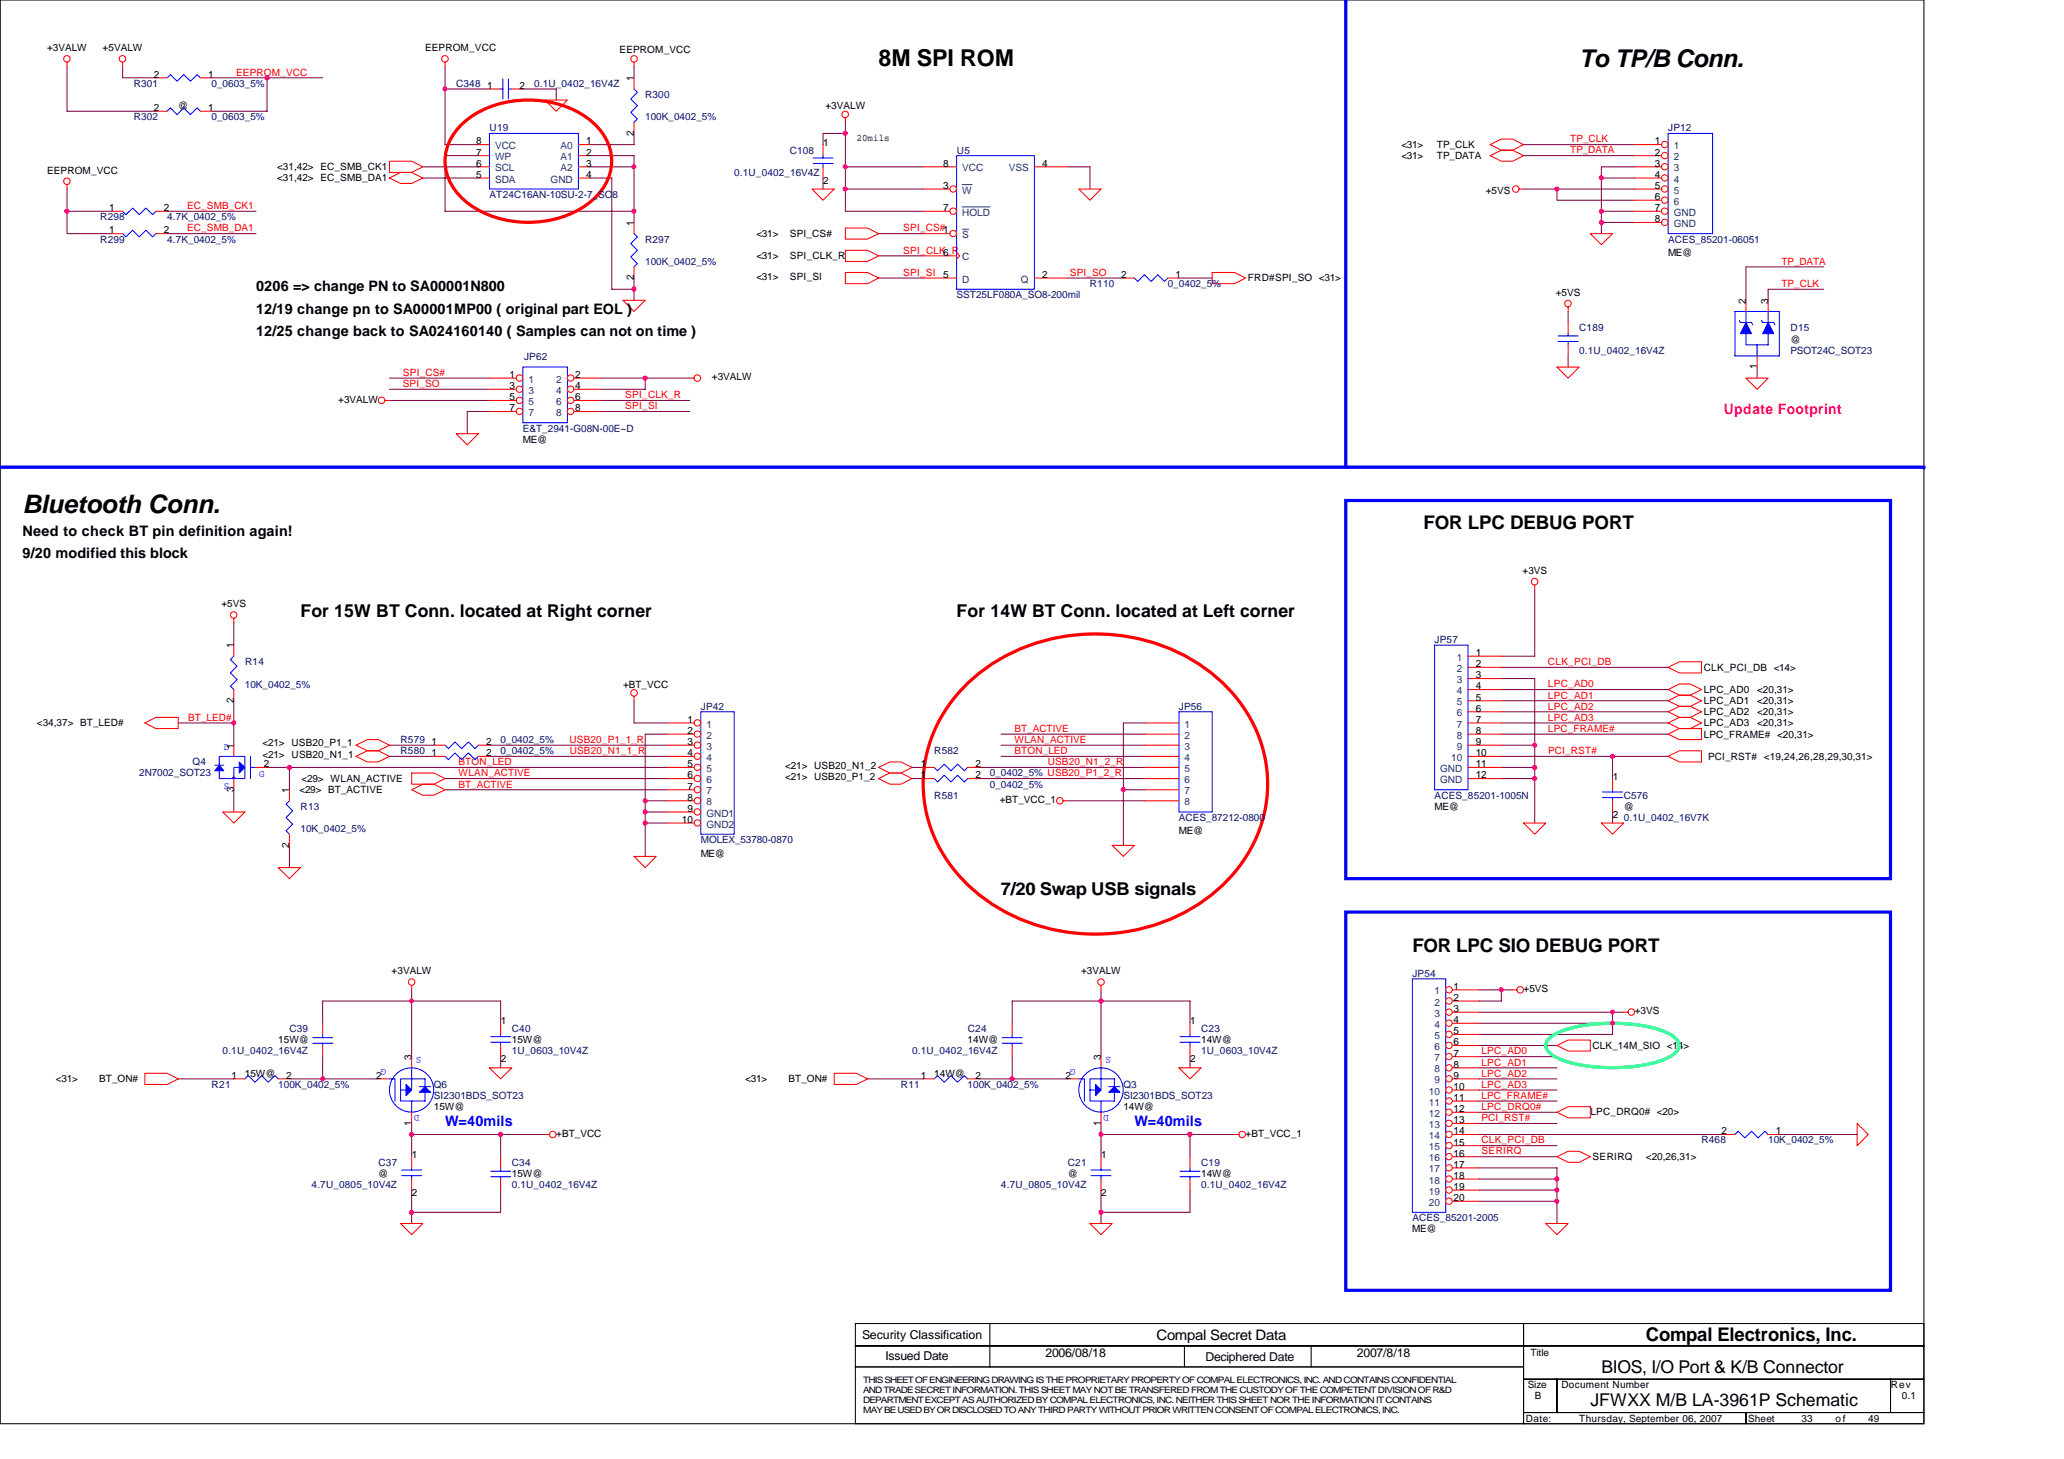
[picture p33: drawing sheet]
<svg xmlns="http://www.w3.org/2000/svg" width="297mm" height="210mm" viewBox="0 0 297 210" stroke-linecap="round" stroke-linejoin="round" font-family="sans-serif">
<defs><g id="words">
<text font-size="3.7" x="3.2" y="73.8">Bluetooth Conn.</text>
<text font-size="3.5" x="227.3" y="9.6">To TP/B Conn.</text>
<text font-size="3.3" x="126.4" y="9.5">8M SPI ROM</text>
<g font-size="2.7">
<text x="204.9" y="76.1">FOR LPC DEBUG PORT</text>
<text x="203.3" y="136.9">FOR LPC SIO DEBUG PORT</text>
<text x="236.9" y="192.9">Compal Electronics, Inc.</text>
</g>
<g font-size="2.5">
<text x="43.2" y="88.8">For 15W BT Conn. located at Right corner</text>
<text x="137.7" y="88.8">For 14W BT Conn. located at Left corner</text>
<text x="144.1" y="128.8">7/20 Swap USB signals</text>
<text x="230.5" y="197.5">BIOS, I/O Port &amp; K/B Connector</text>
<text x="228.9" y="202.3">JFWXX M/B LA-3961P Schematic</text>
</g>
<g font-size="2.1">
<text x="36.8" y="41.9">0206 =&gt; change PN to SA00001N800</text>
<text x="36.8" y="45.1">12/19 change pn to SA00001MP00 ( original part EOL )</text>
<text x="36.8" y="48.3">12/25 change back to SA024160140 ( Samples can not on time )</text>
<text x="3.2" y="77.1">Need to check BT pin definition again!</text>
<text x="3.2" y="80.3">9/20 modified this block</text>
<text x="166.5" y="192.7">Compal Secret Data</text>
</g>
<text font-size="2.1" fill="#ff0080" x="248.1" y="59.5">Update Footprint</text>
<g font-size="2.1" fill="#00f">
<text x="64" y="161.9">W=40mils</text>
<text x="163.3" y="161.9">W=40mils</text>
</g>
<g font-size="1.8">
<text x="124.1" y="192.6">Security Classification</text>
<text x="127.4" y="195.7">Issued Date</text>
<text x="150.4" y="195.2">2006/08/18</text>
<text x="173.5" y="195.8">Deciphered Date</text>
<text x="195.3" y="195.2">2007/8/18</text>
</g>
<g font-size="1.4">
<text x="6.8" y="7.4">+3VALW</text>
<text x="14.8" y="7.4">+5VALW</text>
<text x="22.1" y="11.2">2</text>
<text x="30" y="11.2">1</text>
<text x="61.2" y="7.4">EEPROM_VCC</text>
<text x="89.2" y="7.7">EEPROM_VCC</text>
<text x="91.2" y="11.7" transform="rotate(-90 91.2 11.7)">1</text>
<text x="22.1" y="16">2</text>
<text x="25.7" y="15.7">@</text>
<text x="30" y="16">1</text>
<text x="70.1" y="12.8">1</text>
<text x="74.8" y="12.8">2</text>
<text x="118.8" y="15.7">+3VALW</text>
<text x="68.5" y="24">6</text>
<text x="68.5" y="20.8">8</text>
<text x="68.5" y="22.4">7</text>
<text x="84.4" y="20.8">1</text>
<text x="84.4" y="22.4">2</text>
<text x="84.4" y="24">3</text>
<text x="91.2" y="19.5" transform="rotate(-90 91.2 19.5)">2</text>
<text x="118.5" y="21">1</text>
<text x="123.3" y="20.3">20mils</text>
<text x="135.7" y="24">8</text>
<text x="150" y="24">4</text>
<text x="201.7" y="21.3">&lt;31&gt;</text>
<text x="201.7" y="22.9">&lt;31&gt;</text>
<text x="206.8" y="21.3">TP_CLK</text>
<text x="206.8" y="22.9">TP_DATA</text>
<text x="238.1" y="20.8">1</text>
<text x="238.1" y="22.4">2</text>
<text x="238.1" y="24">3</text>
<text x="6.8" y="25">EEPROM_VCC</text>
<text x="39.9" y="24.5">&lt;31,42&gt; EC_SMB_CK1</text>
<text x="39.9" y="26.1">&lt;31,42&gt; EC_SMB_DA1</text>
<text x="68.5" y="25.6">5</text>
<text x="84.4" y="25.6">4</text>
<text x="118.5" y="26.4">2</text>
<text x="135.7" y="27.2">3</text>
<text x="213.8" y="27.9">+5VS</text>
<text x="238.1" y="25.6">4</text>
<text x="238.1" y="27.2">5</text>
<text x="238.1" y="28.8">6</text>
<text x="15.7" y="30.4">1</text>
<text x="15.7" y="33.6">1</text>
<text x="23.6" y="30.4">2</text>
<text x="23.6" y="33.6">2</text>
<text x="91.2" y="32.5" transform="rotate(-90 91.2 32.5)">1</text>
<text x="108.9" y="34.1">&lt;31&gt;</text>
<text x="113.7" y="34.1">SPI_CS#</text>
<text x="135.7" y="30.4">7</text>
<text x="238.1" y="30.4">7</text>
<text x="238.1" y="32">8</text>
<text x="91.2" y="40.3" transform="rotate(-90 91.2 40.3)">2</text>
<text x="108.9" y="40.3">&lt;31&gt;</text>
<text x="108.9" y="37.3">&lt;31&gt;</text>
<text x="113.7" y="40.3">SPI_SI</text>
<text x="113.7" y="37.3">SPI_CLK_R</text>
<text x="135.7" y="40">5</text>
<text x="135.7" y="36.8">6</text>
<text x="150" y="40">2</text>
<text x="161.3" y="40">2</text>
<text x="169.2" y="40">1</text>
<text x="179.6" y="40.5">FRD#SPI_SO &lt;31&gt;</text>
<text x="240.1" y="36.8">ME@</text>
<text x="223.9" y="42.6">+5VS</text>
<text x="251.2" y="43.7" transform="rotate(-90 251.2 43.7)">2</text>
<text x="254.4" y="43.7" transform="rotate(-90 254.4 43.7)">3</text>
<text x="252.9" y="53.1" transform="rotate(-90 252.9 53.1)">1</text>
<text x="257.7" y="49.3">@</text>
<text x="48.7" y="57.9">+3VALW</text>
<text x="73.3" y="54.4">1</text>
<text x="73.3" y="56">3</text>
<text x="73.3" y="57.6">5</text>
<text x="73.3" y="59.2">7</text>
<text x="82.8" y="54.4">2</text>
<text x="82.8" y="56">4</text>
<text x="82.8" y="57.6">6</text>
<text x="82.8" y="59.2">8</text>
<text x="102.4" y="54.7">+3VALW</text>
<text x="75.2" y="63.7">ME@</text>
<text x="219.1" y="82.6">+3VS</text>
<text x="31.9" y="87.4">+5VS</text>
<text x="33.6" y="93.3" transform="rotate(-90 33.6 93.3)">1</text>
<text x="212.4" y="94.4">1</text>
<text x="212.4" y="96">2</text>
<text x="33.6" y="101.1" transform="rotate(-90 33.6 101.1)">2</text>
<text x="89.7" y="98.9">+BT_VCC</text>
<text x="212.4" y="97.6">3</text>
<text x="212.4" y="99.2">4</text>
<text x="212.4" y="100.8">5</text>
<text x="245.2" y="96.5">CLK_PCI_DB &lt;14&gt;</text>
<text x="245.2" y="101.3">LPC_AD1</text>
<text x="245.2" y="99.7">LPC_AD0</text>
<text x="252.9" y="101.3">&lt;20,31&gt;</text>
<text x="252.9" y="99.7">&lt;20,31&gt;</text>
<text x="5.3" y="104.5">&lt;34,37&gt; BT_LED#</text>
<text x="33.6" y="107.7" transform="rotate(-90 33.6 107.7)">1</text>
<text x="37.8" y="107.4">&lt;21&gt; USB20_P1_1</text>
<text x="62.1" y="107.2">1</text>
<text x="70" y="107.2">2</text>
<text x="98.9" y="104">1</text>
<text x="98.9" y="105.6">2</text>
<text x="98.9" y="107.2">3</text>
<text x="212.4" y="102.4">6</text>
<text x="212.4" y="104">7</text>
<text x="212.4" y="105.6">8</text>
<text x="212.4" y="107.2">9</text>
<text x="245.2" y="106.1">LPC_FRAME# &lt;20,31&gt;</text>
<text x="245.2" y="104.5">LPC_AD3</text>
<text x="245.2" y="102.9">LPC_AD2</text>
<text x="252.9" y="104.5">&lt;20,31&gt;</text>
<text x="252.9" y="102.9">&lt;20,31&gt;</text>
<text x="33.6" y="113.9" transform="rotate(-90 33.6 113.9)">3</text>
<text x="37.8" y="109">&lt;21&gt; USB20_N1_1</text>
<text x="38" y="110.4">2</text>
<text x="43.4" y="112.5">&lt;29&gt; WLAN_ACTIVE</text>
<text x="62.1" y="108.8">1</text>
<text x="70" y="108.8">2</text>
<text x="98.9" y="108.8">4</text>
<text x="98.9" y="110.4">5</text>
<text x="98.9" y="112">6</text>
<text x="98.9" y="113.6">7</text>
<text x="113" y="112.2">&lt;21&gt; USB20_P1_2</text>
<text x="113" y="110.6">&lt;21&gt; USB20_N1_2</text>
<text x="132.5" y="112">1</text>
<text x="132.5" y="110.4">1</text>
<text x="140.4" y="112">2</text>
<text x="140.4" y="110.4">2</text>
<text x="212.4" y="108.8">10</text>
<text x="212.4" y="110.4">11</text>
<text x="212.4" y="112">12</text>
<text x="232.1" y="112.2">1</text>
<text x="245.8" y="109.3">PCI_RST# &lt;19,24,26,28,29,30,31&gt;</text>
<text x="41.6" y="114.1" transform="rotate(-90 41.6 114.1)">1</text>
<text x="43.1" y="114.1">&lt;29&gt; BT_ACTIVE</text>
<text x="98.1" y="118.4">10</text>
<text x="98.9" y="115.2">8</text>
<text x="98.9" y="116.8">9</text>
<text x="143.9" y="115.5">+BT_VCC_1</text>
<text x="206.4" y="116.5">ME@</text>
<text x="232.1" y="117.6">2</text>
<text x="233.7" y="116.5">@</text>
<text x="41.6" y="121.9" transform="rotate(-90 41.6 121.9)">2</text>
<text x="100.9" y="123.2">ME@</text>
<text x="169.7" y="120">ME@</text>
<text x="56.4" y="140.2">+3VALW</text>
<text x="155.6" y="140.2">+3VALW</text>
<text x="209.2" y="142.4">1</text>
<text x="209.2" y="144">2</text>
<text x="219.3" y="142.7">+5VS</text>
<text x="72.1" y="147.4">1</text>
<text x="171.3" y="147.4">1</text>
<text x="209.2" y="145.6">3</text>
<text x="209.2" y="147.2">4</text>
<text x="209.2" y="148.8">5</text>
<text x="235.3" y="145.9">+3VS</text>
<text x="8" y="155.7">&lt;31&gt;</text>
<text x="14.3" y="155.7">BT_ON#</text>
<text x="33.3" y="155.2">1</text>
<text x="35.2" y="154.9">15W@</text>
<text x="40" y="150.1">15W@</text>
<text x="41.2" y="155.2">2</text>
<text x="54.1" y="155.2">2</text>
<text x="59.2" y="152.5" transform="rotate(-90 59.2 152.5)">3</text>
<text x="72.1" y="152.8">2</text>
<text x="73.7" y="150.1">15W@</text>
<text x="107.2" y="155.7">&lt;31&gt;</text>
<text x="113.5" y="155.7">BT_ON#</text>
<text x="132.5" y="155.2">1</text>
<text x="134.4" y="154.9">14W@</text>
<text x="139.3" y="150.1">14W@</text>
<text x="140.4" y="155.2">2</text>
<text x="153.3" y="155.2">2</text>
<text x="158.4" y="152.5" transform="rotate(-90 158.4 152.5)">3</text>
<text x="171.3" y="152.8">2</text>
<text x="172.9" y="150.1">14W@</text>
<text x="209.2" y="150.4">6</text>
<text x="209.2" y="152">7</text>
<text x="209.2" y="153.6">8</text>
<text x="209.2" y="155.2">9</text>
<text x="229.2" y="150.9">CLK_14M_SIO &lt;14&gt;</text>
<text x="59.2" y="161.9" transform="rotate(-90 59.2 161.9)">1</text>
<text x="62.4" y="159.7">15W@</text>
<text x="158.4" y="161.9" transform="rotate(-90 158.4 161.9)">1</text>
<text x="161.7" y="159.7">14W@</text>
<text x="209.2" y="156.8">10</text>
<text x="209.2" y="158.4">11</text>
<text x="209.2" y="160">12</text>
<text x="209.2" y="161.6">13</text>
<text x="228.9" y="160.4">LPC_DRQ0# &lt;20&gt;</text>
<text x="59.3" y="166.6">1</text>
<text x="80" y="163.6">+BT_VCC</text>
<text x="158.5" y="166.6">1</text>
<text x="179.3" y="163.6">+BT_VCC_1</text>
<text x="209.2" y="163.2">14</text>
<text x="209.2" y="166.4">16</text>
<text x="209.2" y="168">17</text>
<text x="209.2" y="164.8">15</text>
<text x="229.2" y="166.9">SERIRQ</text>
<text x="236.9" y="166.9">&lt;20,26,31&gt;</text>
<text x="247.8" y="163.2">2</text>
<text x="255.6" y="163.2">1</text>
<text x="54.4" y="169.3">@</text>
<text x="59.3" y="172">2</text>
<text x="73.7" y="169.3">15W@</text>
<text x="153.7" y="169.3">@</text>
<text x="158.5" y="172">2</text>
<text x="172.9" y="169.3">14W@</text>
<text x="209.2" y="169.6">18</text>
<text x="209.2" y="172.8">20</text>
<text x="209.2" y="171.2">19</text>
<text x="203.2" y="177.3">ME@</text>
<text x="220.2" y="195.1">Title</text>
<text x="219.9" y="199.7">Size</text>
<text x="220.9" y="201.3">B</text>
<text x="224.7" y="199.7">Document Number</text>
<text x="272.1" y="199.7">Rev</text>
<text x="273.7" y="201.3">0.1</text>
<text x="219.6" y="204.5">Date:</text>
<text x="227.3" y="204.5">Thursday, September 06, 2007</text>
<text x="251.6" y="204.5">Sheet</text>
<text x="259.3" y="204.5">33</text>
<text x="264.2" y="204.5">of</text>
<text x="268.9" y="204.5">49</text>
</g>
<g font-size="1.4" fill="#f00">
<text x="34" y="10.9">EEPROM_VCC</text>
<text x="226" y="22.1">TP_DATA</text>
<text x="226" y="20.5">TP_CLK</text>
<text x="26.9" y="33.3">EC_SMB_DA1</text>
<text x="26.9" y="30.1">EC_SMB_CK1</text>
<text x="130" y="33.3">SPI_CS#1</text>
<text x="130" y="39.7">SPI_SI</text>
<text x="130" y="36.5">SPI_CLK_R</text>
<text x="154" y="39.7">SPI_SO</text>
<text x="256.4" y="38.1">TP_DATA</text>
<text x="256.4" y="41.3">TP_CLK</text>
<text x="58" y="54.1">SPI_CS#</text>
<text x="58" y="55.7">SPI_SO</text>
<text x="90" y="57.3">SPI_CLK_R</text>
<text x="90" y="58.9">SPI_SI</text>
<text x="222.8" y="95.7">CLK_PCI_DB</text>
<text x="222.8" y="100.5">LPC_AD1</text>
<text x="222.8" y="98.9">LPC_AD0</text>
<text x="27.1" y="103.7">BT_LED#</text>
<text x="82" y="106.9">USB20_P1_1_R</text>
<text x="146" y="106.9">WLAN_ACTIVE</text>
<text x="146" y="105.3">BT_ACTIVE</text>
<text x="222.8" y="105.3">LPC_FRAME#</text>
<text x="222.8" y="103.7">LPC_AD3</text>
<text x="222.8" y="102.1">LPC_AD2</text>
<text x="66" y="111.7">WLAN_ACTIVE</text>
<text x="66" y="113.3">BT_ACTIVE</text>
<text x="66" y="110.1">BTON_LED</text>
<text x="82" y="108.5">USB20_N1_1_R</text>
<text x="146" y="108.5">BTON_LED</text>
<text x="150.8" y="110.1">USB20_N1_2_R</text>
<text x="222.8" y="108.5">PCI_RST#</text>
<text x="213.2" y="151.7">LPC_AD0</text>
<text x="213.2" y="154.9">LPC_AD2</text>
<text x="213.2" y="153.3">LPC_AD1</text>
<text x="213.2" y="156.5">LPC_AD3</text>
<text x="213.2" y="159.7">LPC_DRQ0#</text>
<text x="213.2" y="158.1">LPC_FRAME#</text>
<text x="213.2" y="161.3">PCI_RST#</text>
<text x="213.2" y="166.1">SERIRQ</text>
<text x="213.2" y="164.5">CLK_PCI_DB</text>
</g>
<g font-size="1.4" fill="#000080">
<text x="19.2" y="12.5">R301</text>
<text x="19.2" y="17.3">R302</text>
<text x="30.4" y="12.5">0_0603_5%</text>
<text x="30.4" y="17.3">0_0603_5%</text>
<text x="65.7" y="12.5">C348</text>
<text x="76.9" y="12.5">0.1U_0402_16V4Z</text>
<text x="92.9" y="14.1">R300</text>
<text x="92.9" y="17.3">100K_0402_5%</text>
<text x="70.5" y="18.9">U19</text>
<text x="113.7" y="22.1">C108</text>
<text x="137.7" y="22.1">U5</text>
<text x="240.1" y="18.9">JP12</text>
<text x="70.4" y="28.5">AT24C16AN-10SU-2-7_SO8</text>
<text x="105.7" y="25.3">0.1U_0402_16V4Z</text>
<text x="14.4" y="31.7">R298</text>
<text x="14.4" y="34.9">R299</text>
<text x="24" y="31.7">4.7K_0402_5%</text>
<text x="24" y="34.9">4.7K_0402_5%</text>
<text x="92.9" y="34.9">R297</text>
<text x="240.1" y="34.9">ACES_85201-06051</text>
<text x="92.9" y="38.1">100K_0402_5%</text>
<text x="156.9" y="41.3">R110</text>
<text x="168.1" y="41.3">0_0402_5%</text>
<text x="137.7" y="42.9">SST25LF080A_SO8-200mil</text>
<text x="227.3" y="47.7">C189</text>
<text x="257.7" y="47.7">D15</text>
<text x="75.4" y="51.9">JP62</text>
<text x="227.3" y="50.9">0.1U_0402_16V4Z</text>
<text x="257.7" y="50.9">PSOT24C_SOT23</text>
<text x="75.2" y="62.1">E&amp;T_2941-G08N-00E~D</text>
<text x="35.3" y="95.7">R14</text>
<text x="206.5" y="92.5">JP57</text>
<text x="35.2" y="98.9">10K_0402_5%</text>
<text x="57.7" y="106.9">R579</text>
<text x="72" y="106.9">0_0402_5%</text>
<text x="100.9" y="102.1">JP42</text>
<text x="169.7" y="102.1">JP56</text>
<text x="20" y="111.7">2N7002_SOT23</text>
<text x="27.7" y="110.1">Q4</text>
<text x="57.7" y="108.5">R580</text>
<text x="72" y="108.5">0_0402_5%</text>
<text x="134.4" y="108.5">R582</text>
<text x="142.4" y="113.3">0_0402_5%</text>
<text x="142.4" y="111.7">0_0402_5% USB20_P1_2_R</text>
<text x="43.2" y="119.7">10K_0402_5%</text>
<text x="43.3" y="116.5">R13</text>
<text x="134.4" y="114.9">R581</text>
<text x="169.7" y="118.1">ACES_87212-0800</text>
<text x="206.5" y="114.9">ACES_85201-1005N</text>
<text x="233.7" y="114.9">C576</text>
<text x="233.7" y="118.1">0.1U_0402_16V7K</text>
<text x="100.9" y="121.3">MOLEX_53780-0870</text>
<text x="203.3" y="140.5">JP54</text>
<text x="41.7" y="148.5">C39</text>
<text x="73.7" y="148.5">C40</text>
<text x="139.3" y="148.5">C24</text>
<text x="172.9" y="148.5">C23</text>
<text x="32" y="151.7">0.1U_0402_16V4Z</text>
<text x="73.7" y="151.7">1U_0603_10V4Z</text>
<text x="131.3" y="151.7">0.1U_0402_16V4Z</text>
<text x="172.9" y="151.7">1U_0603_10V4Z</text>
<text x="30.5" y="156.5">R21</text>
<text x="40" y="156.5">100K_0402_5%</text>
<text x="62.4" y="156.5">Q6</text>
<text x="62.4" y="158.1">SI2301BDS_SOT23</text>
<text x="129.7" y="156.5">R11</text>
<text x="139.3" y="156.5">100K_0402_5%</text>
<text x="161.7" y="156.5">Q3</text>
<text x="161.7" y="158.1">SI2301BDS_SOT23</text>
<text x="54.5" y="167.7">C37</text>
<text x="73.7" y="167.7">C34</text>
<text x="153.7" y="167.7">C21</text>
<text x="172.9" y="167.7">C19</text>
<text x="244.9" y="164.5">R468</text>
<text x="254.5" y="164.5">10K_0402_5%</text>
<text x="44.8" y="170.9">4.7U_0805_10V4Z</text>
<text x="73.7" y="170.9">0.1U_0402_16V4Z</text>
<text x="144.1" y="170.9">4.7U_0805_10V4Z</text>
<text x="172.9" y="170.9">0.1U_0402_16V4Z</text>
<text x="203.3" y="175.7">ACES_85201-2005</text>
</g>
<g font-size="1.4" fill="#004080">
<text x="71.2" y="21.5">VCC</text>
<text x="71.2" y="23.1">WP</text>
<text x="80.7" y="21.5">A0</text>
<text x="80.7" y="23.1">A1</text>
<text x="240.9" y="21.5">1</text>
<text x="240.9" y="23.1">2</text>
<text x="71.2" y="26.3">SDA</text>
<text x="71.2" y="24.7">SCL</text>
<text x="79.2" y="26.3">GND</text>
<text x="80.7" y="24.7">A2</text>
<text x="138.5" y="24.7">VCC</text>
<text x="138.5" y="27.9">W</text>
<text x="145.2" y="24.7">VSS</text>
<text x="240.9" y="24.7">3</text>
<text x="240.9" y="26.3">4</text>
<text x="240.9" y="27.9">5</text>
<text x="240.9" y="29.5">6</text>
<text x="138.5" y="34.3">S</text>
<text x="138.5" y="31.1">HOLD</text>
<text x="240.9" y="31.1">GND</text>
<text x="240.9" y="32.7">GND</text>
<text x="138.5" y="40.7">D</text>
<text x="138.5" y="37.5">C</text>
<text x="146.9" y="40.7">Q</text>
<text x="76" y="55.1">1</text>
<text x="76" y="56.7">3</text>
<text x="76" y="58.3">5</text>
<text x="76" y="59.9">7</text>
<text x="80" y="55.1">2</text>
<text x="80" y="56.7">4</text>
<text x="80" y="58.3">6</text>
<text x="80" y="59.9">8</text>
<text x="209.7" y="95.1">1</text>
<text x="209.7" y="96.7">2</text>
<text x="209.7" y="98.3">3</text>
<text x="209.7" y="99.9">4</text>
<text x="209.7" y="101.5">5</text>
<text x="101.7" y="104.7">1</text>
<text x="101.7" y="106.3">2</text>
<text x="101.7" y="107.9">3</text>
<text x="170.5" y="104.7">1</text>
<text x="170.5" y="106.3">2</text>
<text x="170.5" y="107.9">3</text>
<text x="209.7" y="103.1">6</text>
<text x="209.7" y="104.7">7</text>
<text x="209.7" y="106.3">8</text>
<text x="209.7" y="107.9">9</text>
<text x="101.7" y="109.5">4</text>
<text x="101.7" y="111.1">5</text>
<text x="101.7" y="112.7">6</text>
<text x="170.5" y="109.5">4</text>
<text x="170.5" y="111.1">5</text>
<text x="170.5" y="112.7">6</text>
<text x="207.3" y="111.1">GND</text>
<text x="207.3" y="112.7">GND</text>
<text x="208.8" y="109.5">10</text>
<text x="101.7" y="114.3">7</text>
<text x="101.7" y="115.9">8</text>
<text x="101.7" y="117.5">GND1</text>
<text x="101.7" y="119.1">GND2</text>
<text x="170.5" y="114.3">7</text>
<text x="170.5" y="115.9">8</text>
<text x="206.5" y="143.1">1</text>
<text x="206.5" y="144.7">2</text>
<text x="206.5" y="146.3">3</text>
<text x="206.5" y="147.9">4</text>
<text x="206.5" y="149.5">5</text>
<text x="206.5" y="151.1">6</text>
<text x="206.5" y="152.7">7</text>
<text x="206.5" y="154.3">8</text>
<text x="206.5" y="155.9">9</text>
<text x="205.7" y="157.5">10</text>
<text x="205.7" y="159.1">11</text>
<text x="205.7" y="160.7">12</text>
<text x="205.7" y="162.3">13</text>
<text x="205.7" y="163.9">14</text>
<text x="205.7" y="167.1">16</text>
<text x="205.7" y="165.5">15</text>
<text x="205.7" y="168.7">17</text>
<text x="205.7" y="170.3">18</text>
<text x="205.7" y="173.5">20</text>
<text x="205.7" y="171.9">19</text>
</g>
<g font-size="1.4" fill="#00f">
<text x="32.2" y="107.9">D</text>
<text x="32.2" y="113.5">S</text>
<text x="37.3" y="111.7">G</text>
<text x="55.6" y="153.9" transform="rotate(180 55.6 153.9)">G</text>
<text x="60.7" y="152.1" transform="rotate(180 60.7 152.1)">S</text>
<text x="154.8" y="153.9" transform="rotate(180 154.8 153.9)">G</text>
<text x="159.9" y="152.1" transform="rotate(180 159.9 152.1)">S</text>
<text x="60.4" y="160.4" transform="rotate(180 60.4 160.4)">D</text>
<text x="159.6" y="160.4" transform="rotate(180 159.6 160.4)">D</text>
</g>
<g font-size="1.3">
<text x="124.2" y="198.9">THIS SHEET OF ENGINEERING DRAWING IS THE PROPRIETARY PROPERTY OF COMPAL ELECTRONICS, INC. AND CONTAINS CONFIDENTIAL</text>
<text x="124.2" y="200.4">AND TRADE SECRET INFORMATION. THIS SHEET MAY NOT BE TRANSFERED FROM THE CUSTODY OF THE COMPETENT DIVISION OF R&amp;D</text>
<text x="124.2" y="201.8">DEPARTMENT EXCEPT AS AUTHORIZED BY COMPAL ELECTRONICS, INC. NEITHER THIS SHEET NOR THE INFORMATION IT CONTAINS</text>
<text x="124.2" y="203.3">MAY BE USED BY OR DISCLOSED TO ANY THIRD PARTY WITHOUT PRIOR WRITTEN CONSENT OF COMPAL ELECTRONICS, INC.</text>
</g>
</g></defs>
<g fill="none" stroke="#000" stroke-width=".15">
<path d="M0 0h276.9v204.8h-276.9zM123.1 190.4h96.2v3.2h-96.2zM123.1 193.6h96.2v3.1h-96.2zM123.1 196.7h96.2v8.1h-96.2zM142.4 190.4v6.3M170.5 193.6v3.1M188.7 193.6v3.1M219.3 190.4h57.6v3.2h-57.6zM219.3 193.6h57.6v4.8h-57.6zM219.3 198.4h4.8v4.8h-4.8zM224.1 198.4h48v4.8h-48zM272.1 198.4h4.8v4.8h-4.8z"/>
<path d="M219.3 203.2h32v1.6h-32zM251.3 203.2h25.6v1.6h-25.6z"/>
</g>
<g fill="none" stroke="#800040" stroke-width=".15">
<path d="M9.6 9.6v6.4h12.8M17.6 9.6v1.6h4.8M30.4 11.2h8v4.8h-8M38.4 11.2h8M64 9.6v11.2h4.9M64 12.8h6.4M75.2 12.8h4.8v1.6M91.2 9.6v1.6M91.2 19.2v1.6h-6.3M121.7 17.6v1.6M9.6 27.2v6.4h6.4M9.6 30.4h6.4"/>
<path d="M24 30.4h12.8M24 33.6h12.8M60.9 25.6h8M60.9 24h8M68.9 22.4h-4.9v8h27.2M84.9 22.4h6.3v9.6M84.9 25.6h3.2v16h3.1M84.9 24h6.3M118.4 20.8v-1.6h3.3v4.8M118.4 25.6v1.6M121.7 27.2v3.2h11.2M121.7 24h11.2"/>
<path d="M121.7 27.2h11.2M121.7 24v3.2M126.4 33.6h6.5M126.4 36.8h6.5M153.7 24h3.2v3.2M219.3 27.2h4.8v1.6h11.2M219.3 20.8h16M219.3 22.4h16M224.1 27.2h11.2M230.5 30.4v1.6h4.8M230.5 25.6h4.8M230.5 30.4h4.8"/>
<path d="M230.5 32v1.6M235.3 24h-4.8v6.4M262.5 38.4h-11.2v4.8M56 57.6h14.4M56 54.4h14.4M56 56h14.4M70.4 59.2h-3.2v3.2M86.4 54.4h6.5v1.6h-6.5M86.4 57.6h12.8M86.4 59.2h12.8M91.2 40v3.2M92.9 54.4h6.3"/>
<path d="M126.4 40h6.5M153.7 40h8M169.7 40h4.8M225.7 44.8v1.6M225.7 51.2v1.6M252.9 52.8v1.6M262.5 41.6h-8v1.6M33.7 89.6v3.2M216.1 97.6h4.8v20.8M216.1 99.2h24M216.1 96h24M220.9 84.8v9.6h-4.8"/>
<path d="M25.7 104h8M33.7 100.8v6.4M33.7 113.6v3.2M38.4 110.4h57.7M41.7 110.4v3.2M56 107.2h6.4M56 108.8h6.4M64 112h32.1M64 113.6h32.1M70.4 107.2h25.7M70.4 108.8h25.7M91.2 100.8v3.2h4.9"/>
<path d="M92.9 115.2v1.6h3.2M92.9 116.8v1.6h3.2M92.9 115.2h3.2M92.9 118.4v4.8M96.1 105.6h-3.2v9.6M131.3 112h1.6M131.3 110.4h1.6M140.9 112h24M140.9 110.4h24M144.1 105.6h20.8M144.1 107.2h20.8M144.1 108.8h20.8"/>
<path d="M153.7 115.2h11.2M161.7 113.6h3.2M164.9 104h-3.2v17.6M216.1 104h24M216.1 105.6h24M216.1 107.2h4.8M216.1 112h4.8M216.1 100.8h24M216.1 102.4h24M216.1 108.8h24M216.1 110.4h4.8M232.1 108.8v3.2"/>
<path d="M232.1 116.8v1.6M41.7 121.6v3.2M25.7 155.2h8M41.7 155.2h4.7M46.4 152v3.2h8M46.4 147.2v-3.2h25.6v3.2M59.2 142.4v9.6M72 152v1.6M124.9 155.2h8M140.9 155.2h12.8M145.7 147.2v-3.2h25.6v3.2M145.7 152v3.2"/>
<path d="M158.5 142.4v9.6M171.3 152v1.6M212.9 155.2h11.2M212.9 152h11.2M212.9 156.8h11.2M212.9 158.4h11.2M212.9 153.6h11.2M212.9 142.4h4.8M212.9 145.6h20.8M212.9 147.2h19.2M212.9 150.4h11.2M216.1 142.4v1.6h-3.2"/>
<path d="M232.1 145.6v3.2h-19.2M59.2 171.2v3.2h12.8v-3.2M59.2 163.2h19.2M59.2 161.6v4.8M59.2 174.4v1.6M72 163.2v3.2M158.5 163.2h19.2M158.5 161.6v4.8M158.5 171.2v4.8M171.3 171.2v3.2h-12.8M171.3 163.2v3.2M212.9 163.2h35.2"/>
<path d="M212.9 161.6h11.2M212.9 160h11.2M212.9 168h11.2v8M212.9 166.4h11.2M212.9 169.6h11.2M212.9 172.8h11.2M212.9 171.2h11.2M212.9 164.8h11.2M256.1 163.2h11.2"/>
</g>
<g fill="none" stroke="#f00" stroke-width=".15">
<path d="M9.6 9v.6M17.6 9v.6M64 9v.6M78.4 14.4h3.3l-1.7 1.6zM91.2 9v.6M121.7 17v.6M9.6 26.6v.6M56 23.2h3.2l1.7 .8-1.7 .8h-3.2zM56 25.6l1.7-.8h1.5l1.7 .8-1.7 .8h-1.5zM116.9 27.2h3.2l-1.7 1.6zM121.7 39.2h3.2l1.5 .8-1.5 .8h-3.2zM121.7 32.8h3.2l1.5 .8-1.5 .8h-3.2z"/>
<path d="M121.7 36h3.2l1.5 .8-1.5 .8h-3.2zM155.3 27.2h3.2l-1.6 1.6zM174.5 39.2h3.2l1.6 .8-1.6 .8h-3.2zM214.5 20.8l1.6-.8h1.6l1.6 .8-1.6 .8h-1.6zM214.5 22.4l1.6-.8h1.6l1.6 .8-1.6 .8h-1.6zM218.6 27.2h.7M228.9 33.6h3.2l-1.6 1.6zM55.4 57.6h.6M89.7 43.2h3.2l-1.7 1.6zM99.2 54.4h.7M224.1 52.8h3.2l-1.6 1.6zM225.7 44.2v.6"/>
<path d="M251.3 54.4h3.2l-1.6 1.6zM65.7 62.4h3.2l-1.7 1.6zM33.7 89v.6M220.9 84.2v.6M240.1 96l1.6-.8h3.2v1.6h-3.2zM240.1 99.2l1.6-.8h1.6l1.6 .8-1.6 .8h-1.6zM20.8 104l1.6-.8h3.3v1.6h-3.3zM32 116.8h3.2l-1.5 1.6zM51.2 108.8l1.6-.8h1.6l1.6 .8-1.6 .8h-1.6zM51.2 107.2l1.6-.8h1.6l1.6 .8-1.6 .8h-1.6zM59.2 111.2h3.2l1.6 .8-1.6 .8h-3.2zM59.2 113.6l1.7-.8h1.5l1.6 .8-1.6 .8h-1.5z"/>
<path d="M91.2 100.2v.6M126.4 112l1.7-.8h1.6l1.6 .8-1.6 .8h-1.6zM126.4 110.4l1.7-.8h1.6l1.6 .8-1.6 .8h-1.6zM153 115.2h.7M219.3 118.4h3.2l-1.6 1.6zM230.5 118.4h3.2l-1.6 1.6zM240.1 108.8l1.6-.8h3.2v1.6h-3.2zM240.1 105.6l1.6-.8h3.2v1.6h-3.2zM240.1 104l1.6-.8h1.6l1.6 .8-1.6 .8h-1.6zM240.1 102.4l1.6-.8h1.6l1.6 .8-1.6 .8h-1.6zM240.1 100.8l1.6-.8h1.6l1.6 .8-1.6 .8h-1.6zM40 124.8h3.2l-1.5 1.6z"/>
<path d="M91.2 123.2h3.2l-1.5 1.6zM160.1 121.6h3.2l-1.6 1.6zM20.8 154.4h3.2l1.7 .8-1.7 .8h-3.2zM59.2 141.8v.6M70.4 153.6h3.3l-1.7 1.6zM120.1 154.4h3.2l1.6 .8-1.6 .8h-3.2zM158.5 141.8v.6M169.7 153.6h3.2l-1.6 1.6zM217.7 142.4h.6M224.1 150.4l1.6-.8h3.2v1.6h-3.2zM233.7 145.6h.6M57.7 176h3.2l-1.7 1.6z"/>
<path d="M78.4 163.2h.7M156.9 176h3.2l-1.6 1.6zM177.7 163.2h.6M222.5 176h3.2l-1.6 1.6zM224.1 160l1.6-.8h3.2v1.6h-3.2zM224.1 166.4l1.6-.8h1.6l1.6 .8-1.6 .8h-1.6zM267.3 161.6l1.6 1.6-1.6 1.6z"/>
<circle cx="9.6" cy="8.5" r=".47"/>
<circle cx="17.6" cy="8.5" r=".47"/>
<circle cx="64" cy="8.5" r=".47"/>
<circle cx="91.2" cy="8.5" r=".47"/>
<circle cx="121.6" cy="16.5" r=".47"/>
<circle cx="9.6" cy="26.1" r=".47"/>
<circle cx="218.1" cy="27.2" r=".47"/>
<circle cx="54.9" cy="57.6" r=".47"/>
<circle cx="100.4" cy="54.4" r=".47"/>
<circle cx="225.6" cy="43.7" r=".47"/>
<circle cx="33.6" cy="88.5" r=".47"/>
<circle cx="91.2" cy="99.7" r=".47"/>
<circle cx="220.8" cy="83.7" r=".47"/>
<circle cx="152.5" cy="115.2" r=".47"/>
<circle cx="59.2" cy="141.3" r=".47"/>
<circle cx="158.4" cy="141.3" r=".47"/>
<circle cx="218.8" cy="142.4" r=".47"/>
<circle cx="234.8" cy="145.6" r=".47"/>
<circle cx="79.6" cy="163.2" r=".47"/>
<circle cx="178.8" cy="163.2" r=".47"/>
</g>
<path d="M0 67.2h276.9M193.7 72h78.4v54.4h-78.4z" fill="none" stroke="#00f" stroke-width=".47"/>
<circle cx="276.9" cy="67.2" r=".23" fill="#00f"/>
<path d="M193.7 0v67.2" fill="none" stroke="#00f" stroke-width=".47"/>
<circle cx="193.7" cy="0" r=".23" fill="#00f"/>
<path d="M193.7 131.2h78.4v54.4h-78.4z" fill="none" stroke="#00f" stroke-width=".47"/>
<path d="M66.2 18.2a14.4 14.4 0 0 1 12.8-3.5 11.5 11.5 0 0 1 8.2 5.3 6.9 6.9 0 0 1-1.3 8.2 14.5 14.5 0 0 1-14.2 3.2 10.4 10.4 0 0 1-7.3-6.1 6.9 6.9 0 0 1 1.8-7.1zM138.8 98.7a27.1 27.1 0 0 1 26.7-6.4 23.5 23.5 0 0 1 15.7 13.7 19.7 19.7 0 0 1-6 22.1 27.4 27.4 0 0 1-35.1 0 19.6 19.6 0 0 1-5.3-23.7 21.3 21.3 0 0 1 4-5.7z" fill="none" stroke="#f00" stroke-width=".47"/>
<path d="M222.9 149.5a9.4 9.4 0 0 1 5.1-2 25.1 25.1 0 0 1 11.3 .8 3.9 3.9 0 0 1 2.3 1.6 1.48 1.48 0 0 1-.8 1.9 13.3 13.3 0 0 1-6 1.7 23.8 23.8 0 0 1-10-1 3.9 3.9 0 0 1-2.2-1.6l-.1-.5 .1-.5z" fill="none" stroke="#00ff80" stroke-width=".47"/>
<g fill="none" stroke="#00f" stroke-width=".15">
<path d="M91.2 12.8l.5 .5-.9 .9 .9 1-.9 1 .9 .9-.5 .5M75.2 52.8h6.5v8h-6.5zM230.6 114.7h2.9M230.6 113.9h2.9M232.1 113.6v.3M232.1 114.7v.5M144.2 149.3h2.9M144.2 150.1h2.9M145.7 148.8v.5M145.7 150.1v.3M169.8 149.9h2.9M169.8 149.1h2.9"/>
<path d="M171.3 148.8v.3M171.3 149.9v.5M57.8 169.1h2.9M57.8 168.3h2.9M59.2 168v.3M59.2 169.1v.5M70.6 168.5h2.9M70.6 169.3h2.9M72 168v.5M72 169.3v.3"/>
</g>
<path d="M91.2 11.2v1.6M91.2 17.6v1.6M232.1 112v1.6M232.1 115.2v1.6M145.7 147.2v1.6M145.7 150.4v1.6M171.3 147.2v1.6M171.3 150.4v1.6M59.2 166.4v1.6M59.2 169.6v1.6M72 166.4v1.6M72 169.6v1.6" fill="none" stroke="#f00" stroke-width=".15"/>
<circle cx="74.8" cy="54.4" r=".46" fill="#fff" stroke="#f00" stroke-width=".15"/>
<path d="M70.4 54.4h3.9" fill="none" stroke="#f00" stroke-width=".15"/>
<circle cx="82.1" cy="54.4" r=".46" fill="#fff" stroke="#f00" stroke-width=".15"/>
<path d="M82.6 54.4h3.8" fill="none" stroke="#f00" stroke-width=".15"/>
<circle cx="74.8" cy="56" r=".46" fill="#fff" stroke="#f00" stroke-width=".15"/>
<path d="M70.4 56h3.9" fill="none" stroke="#f00" stroke-width=".15"/>
<circle cx="82.1" cy="56" r=".46" fill="#fff" stroke="#f00" stroke-width=".15"/>
<path d="M82.6 56h3.8" fill="none" stroke="#f00" stroke-width=".15"/>
<circle cx="74.8" cy="57.6" r=".46" fill="#fff" stroke="#f00" stroke-width=".15"/>
<path d="M70.4 57.6h3.9" fill="none" stroke="#f00" stroke-width=".15"/>
<circle cx="82.1" cy="57.6" r=".46" fill="#fff" stroke="#f00" stroke-width=".15"/>
<path d="M82.6 57.6h3.8" fill="none" stroke="#f00" stroke-width=".15"/>
<circle cx="74.8" cy="59.2" r=".46" fill="#fff" stroke="#f00" stroke-width=".15"/>
<path d="M70.4 59.2h3.9" fill="none" stroke="#f00" stroke-width=".15"/>
<circle cx="82.1" cy="59.2" r=".46" fill="#fff" stroke="#f00" stroke-width=".15"/>
<path d="M22.4 11.2h1.6M28.8 11.2h1.6M82.6 59.2h3.8M161.7 40h1.6M168.1 40h1.6M54.4 155.2h1.6M59.2 152v1.6M59.2 160v1.6M171.3 166.4v1.6M171.3 169.6v1.6" fill="none" stroke="#f00" stroke-width=".15"/>
<g fill="none" stroke="#00f" stroke-width=".15">
<path d="M24 11.2l.5-.5 1 1 .9-1 1 1 1-1 .4 .5M163.3 40l.4 .5 1-1 1 1 .9-1 1 1 .5-.5M56 155.2h.9v3.2M57.7 156.8h.7M59.2 156.8v-1.6h-1.5v3.2h1.5M59.2 155.2h2v1.1M59.2 153.6v1.8M59.2 158.4v1.6M60.4 156.3h1.6M61.2 157.1v1.3h-2M203.3 140.8h4.8v33.6h-4.8zM169.8 168.5h2.9"/>
<path d="M169.8 169.3h2.9M171.3 168v.5M171.3 169.3v.3"/>
<circle cx="59.2" cy="156.8" r="3.2"/>
</g>
<g fill="#00f" stroke="#00f" stroke-width=".15">
<path d="M58.4 156l.8 .8-.8 .8z" fill-rule="evenodd"/>
<path d="M60.4 157.1l.8-.8 .8 .8z" fill-rule="evenodd"/>
</g>
<circle cx="208.5" cy="142.4" r=".46" fill="#fff" stroke="#f00" stroke-width=".15"/>
<path d="M209 142.4h3.9" fill="none" stroke="#f00" stroke-width=".15"/>
<circle cx="208.5" cy="144" r=".46" fill="#fff" stroke="#f00" stroke-width=".15"/>
<path d="M209 144h3.9" fill="none" stroke="#f00" stroke-width=".15"/>
<circle cx="208.5" cy="145.6" r=".46" fill="#fff" stroke="#f00" stroke-width=".15"/>
<path d="M209 145.6h3.9" fill="none" stroke="#f00" stroke-width=".15"/>
<circle cx="208.5" cy="147.2" r=".46" fill="#fff" stroke="#f00" stroke-width=".15"/>
<path d="M209 147.2h3.9" fill="none" stroke="#f00" stroke-width=".15"/>
<circle cx="208.5" cy="148.8" r=".46" fill="#fff" stroke="#f00" stroke-width=".15"/>
<path d="M209 148.8h3.9" fill="none" stroke="#f00" stroke-width=".15"/>
<circle cx="208.5" cy="150.4" r=".46" fill="#fff" stroke="#f00" stroke-width=".15"/>
<path d="M209 150.4h3.9" fill="none" stroke="#f00" stroke-width=".15"/>
<circle cx="208.5" cy="152" r=".46" fill="#fff" stroke="#f00" stroke-width=".15"/>
<path d="M209 152h3.9" fill="none" stroke="#f00" stroke-width=".15"/>
<circle cx="208.5" cy="153.6" r=".46" fill="#fff" stroke="#f00" stroke-width=".15"/>
<path d="M209 153.6h3.9" fill="none" stroke="#f00" stroke-width=".15"/>
<circle cx="208.5" cy="155.2" r=".46" fill="#fff" stroke="#f00" stroke-width=".15"/>
<path d="M209 155.2h3.9" fill="none" stroke="#f00" stroke-width=".15"/>
<circle cx="208.5" cy="156.8" r=".46" fill="#fff" stroke="#f00" stroke-width=".15"/>
<path d="M209 156.8h3.9" fill="none" stroke="#f00" stroke-width=".15"/>
<circle cx="208.5" cy="158.4" r=".46" fill="#fff" stroke="#f00" stroke-width=".15"/>
<path d="M209 158.4h3.9" fill="none" stroke="#f00" stroke-width=".15"/>
<circle cx="208.5" cy="160" r=".46" fill="#fff" stroke="#f00" stroke-width=".15"/>
<path d="M209 160h3.9" fill="none" stroke="#f00" stroke-width=".15"/>
<circle cx="208.5" cy="161.6" r=".46" fill="#fff" stroke="#f00" stroke-width=".15"/>
<path d="M209 161.6h3.9" fill="none" stroke="#f00" stroke-width=".15"/>
<circle cx="208.5" cy="163.2" r=".46" fill="#fff" stroke="#f00" stroke-width=".15"/>
<path d="M209 163.2h3.9" fill="none" stroke="#f00" stroke-width=".15"/>
<circle cx="208.5" cy="166.4" r=".46" fill="#fff" stroke="#f00" stroke-width=".15"/>
<path d="M209 166.4h3.9" fill="none" stroke="#f00" stroke-width=".15"/>
<circle cx="208.5" cy="168" r=".46" fill="#fff" stroke="#f00" stroke-width=".15"/>
<path d="M209 168h3.9" fill="none" stroke="#f00" stroke-width=".15"/>
<circle cx="208.5" cy="169.6" r=".46" fill="#fff" stroke="#f00" stroke-width=".15"/>
<path d="M209 169.6h3.9" fill="none" stroke="#f00" stroke-width=".15"/>
<circle cx="208.5" cy="164.8" r=".46" fill="#fff" stroke="#f00" stroke-width=".15"/>
<path d="M209 164.8h3.9" fill="none" stroke="#f00" stroke-width=".15"/>
<circle cx="208.5" cy="172.8" r=".46" fill="#fff" stroke="#f00" stroke-width=".15"/>
<path d="M209 172.8h3.9" fill="none" stroke="#f00" stroke-width=".15"/>
<circle cx="208.5" cy="171.2" r=".46" fill="#fff" stroke="#f00" stroke-width=".15"/>
<path d="M70.4 12.8h1.6M73.7 12.8h1.5M16 30.4h1.6M22.4 30.4h1.6M33.7 107.2v1.6M33.7 112v1.6M36.8 110.4h1.6M209 171.2h3.9" fill="none" stroke="#f00" stroke-width=".15"/>
<path d="M72 12.8h.4M72.4 11.4v2.8M73.2 12.8h.5M73.2 11.4v2.8M17.6 30.4l.5 .5 1-1 .9 1 1-1 1 1 .4-.5M30.9 110.1h1.3M31.6 110.1v-1.3h3.6v3.2h-1.5v-1.6h.7M31.6 110.9v1.1h2.1h-.2v-.2h.3v.2M36 110.4h.8M36 108.8v3.2M100.9 102.4h4.8v17.6h-4.8z" fill="none" stroke="#00f" stroke-width=".15"/>
<g fill="#00f" stroke="#00f" stroke-width=".15">
<path d="M34.4 109.6l.8 .8-.8 .8z" fill-rule="evenodd"/>
<path d="M31.6 110.1l.6 .8h-1.3z" fill-rule="evenodd"/>
</g>
<circle cx="100.4" cy="104" r=".46" fill="#fff" stroke="#f00" stroke-width=".15"/>
<path d="M96.1 104h3.8" fill="none" stroke="#f00" stroke-width=".15"/>
<circle cx="100.4" cy="105.6" r=".46" fill="#fff" stroke="#f00" stroke-width=".15"/>
<path d="M96.1 105.6h3.8" fill="none" stroke="#f00" stroke-width=".15"/>
<circle cx="100.4" cy="107.2" r=".46" fill="#fff" stroke="#f00" stroke-width=".15"/>
<path d="M96.1 107.2h3.8" fill="none" stroke="#f00" stroke-width=".15"/>
<circle cx="100.4" cy="108.8" r=".46" fill="#fff" stroke="#f00" stroke-width=".15"/>
<path d="M96.1 108.8h3.8" fill="none" stroke="#f00" stroke-width=".15"/>
<circle cx="100.4" cy="110.4" r=".46" fill="#fff" stroke="#f00" stroke-width=".15"/>
<path d="M96.1 110.4h3.8" fill="none" stroke="#f00" stroke-width=".15"/>
<circle cx="100.4" cy="112" r=".46" fill="#fff" stroke="#f00" stroke-width=".15"/>
<path d="M96.1 112h3.8" fill="none" stroke="#f00" stroke-width=".15"/>
<circle cx="100.4" cy="113.6" r=".46" fill="#fff" stroke="#f00" stroke-width=".15"/>
<path d="M96.1 113.6h3.8" fill="none" stroke="#f00" stroke-width=".15"/>
<circle cx="100.4" cy="115.2" r=".46" fill="#fff" stroke="#f00" stroke-width=".15"/>
<path d="M96.1 115.2h3.8" fill="none" stroke="#f00" stroke-width=".15"/>
<circle cx="100.4" cy="116.8" r=".46" fill="#fff" stroke="#f00" stroke-width=".15"/>
<path d="M96.1 116.8h3.8" fill="none" stroke="#f00" stroke-width=".15"/>
<circle cx="100.4" cy="118.4" r=".46" fill="#fff" stroke="#f00" stroke-width=".15"/>
<g fill="none" stroke="#f00" stroke-width=".15">
<path d="M16 33.6h1.6M22.4 33.6h1.6M68.9 20.8h1.5M68.9 22.4h1.5M68.9 25.6h1.5M68.9 24h1.5M83.2 20.8h1.7M83.2 22.4h1.7M83.2 25.6h1.7M83.2 24h1.7M225.7 46.4v1.6M225.7 49.6v1.6"/>
<path d="M33.7 92.8v1.6M33.7 99.2v1.6M211.3 94.4h4.8M211.3 96h4.8M211.3 97.6h4.8M211.3 99.2h4.8M62.4 107.2h1.6M68.9 107.2h1.5M96.1 118.4h3.8M211.3 100.8h4.8M211.3 102.4h4.8M211.3 104h4.8"/>
<path d="M211.3 105.6h4.8M211.3 107.2h4.8M211.3 108.8h4.8M211.3 110.4h4.8M211.3 112h4.8M33.7 155.2h1.5M40 155.2h1.7M132.9 155.2h1.5M139.3 155.2h1.6M153.7 155.2h1.6M158.5 152v1.6M158.5 160v1.6"/>
<path d="M158.5 166.4v1.6M158.5 169.6v1.6"/>
</g>
<g fill="none" stroke="#00f" stroke-width=".15">
<path d="M70.4 19.2h12.8v8h-12.8zM17.6 33.6l.5 .5 1-1 .9 1 1-1 1 1 .4-.5M137.7 22.4h11.2v19.2h-11.2zM224.2 49.1h2.9M224.2 48.3h2.9M225.7 48v.3M225.7 49.1v.5M33.7 94.4l-.5 .5 .9 .9-.9 1 .9 1-.9 .9 .5 .5M206.5 92.8h4.8v20.8h-4.8zM64 107.2l.5 .5 1-1 .9 1 1-1 1 1 .5-.5M35.2 155.2l.5-.5 1 1 1-1 .9 1 1-1 .4 .5M134.4 155.2l.5-.5 1 1 1-1 .9 1 1-1 .5 .5"/>
<path d="M155.3 155.2h.8v3.2M156.9 156.8h.8M158.5 156.8v-1.6h-1.6v3.2h1.6M158.5 153.6v1.8M158.5 158.4v1.6M158.5 155.2h1.9v1.1M159.6 156.3h1.6M160.4 157.1v1.3h-1.9M157 169.1h2.9M157 168.3h2.9M158.5 168v.3M158.5 169.1v.5"/>
<circle cx="158.5" cy="156.8" r="3.2"/>
</g>
<g fill="#00f" stroke="#00f" stroke-width=".15">
<path d="M157.7 156l.8 .8-.8 .8z" fill-rule="evenodd"/>
<path d="M159.6 157.1l.8-.8 .8 .8z" fill-rule="evenodd"/>
</g>
<circle cx="137.2" cy="33.6" r=".46" fill="#fff" stroke="#f00" stroke-width=".15"/>
<path d="M132.9 33.6h3.8M132.9 24h4.8M148.9 40h4.8" fill="none" stroke="#f00" stroke-width=".15"/>
<path d="M138.5 33h.9" fill="none" stroke="#004080" stroke-width=".14"/>
<circle cx="137.2" cy="30.4" r=".46" fill="#fff" stroke="#f00" stroke-width=".15"/>
<path d="M132.9 30.4h3.8M132.9 36.8h4.8M137.7 36.3l.4 .5-.4 .5M148.9 24h4.8M132.9 40h4.8" fill="none" stroke="#f00" stroke-width=".15"/>
<path d="M138.5 29.8h4" fill="none" stroke="#004080" stroke-width=".14"/>
<circle cx="137.2" cy="27.2" r=".46" fill="#fff" stroke="#f00" stroke-width=".15"/>
<g fill="none" stroke="#f00" stroke-width=".15">
<path d="M22.4 16h1.6M28.8 16h1.6M132.9 27.2h3.8M251.3 43.2v1.6M252.9 51.2v1.6M254.5 43.2v1.6M41.7 113.6v1.6M62.4 108.8h1.6M68.9 108.8h1.5M132.9 112h1.5M132.9 110.4h1.5M139.3 112h1.6"/>
<path d="M139.3 110.4h1.6M164.9 112h4.8M164.9 108.8h4.8M164.9 104h4.8M164.9 105.6h4.8M164.9 107.2h4.8M164.9 110.4h4.8M164.9 113.6h4.8M164.9 115.2h4.8M41.7 120v1.6M72 147.2v1.6M72 150.4v1.6"/>
<path d="M248.1 163.2h1.6M254.5 163.2h1.6"/>
</g>
<path d="M138.5 26.6h1.4" fill="none" stroke="#004080" stroke-width=".14"/>
<g fill="#00f" stroke="#00f" stroke-width=".15">
<path d="M251.3 46.4l.8 1.6h-1.6z" fill-rule="evenodd"/>
<path d="M254.5 46.4l.8 1.6h-1.6z" fill-rule="evenodd"/>
</g>
<g fill="none" stroke="#00f" stroke-width=".15">
<path d="M24 16l.5-.5 1 1 .9-1 1 1 1-1 .4 .5M240.1 19.2h6.4v14.4h-6.4zM249.7 44.8h6.4v6.4h-6.4zM250.3 46.1l.2 .3h1.6l.1 .3M251.3 48v1.6h1.6M251.3 44.8v1.6M252.9 49.6v1.6M253.5 46.1l.2 .3h1.6l.1 .3M254.5 44.8v1.6M254.5 48v1.6h-1.6M41.7 115.2l-.5 .5 .9 .9-.9 1 .9 1-.9 .9 .5 .5M64 108.8l.5 .5 1-1 .9 1 1-1 1 1 .5-.5"/>
<path d="M134.4 112l.5 .5 1-1 1 1 .9-1 1 1 .5-.5M134.4 110.4l.5 .5 1-1 1 1 .9-1 1 1 .5-.5M169.7 102.4h4.8v14.4h-4.8zM70.6 149.9h2.9M70.6 149.1h2.9M72 148.8v.3M72 149.9v.5M249.7 163.2l.4-.4 1 .9 1-.9 .9 .9 1-.9 .5 .4"/>
</g>
<circle cx="239.6" cy="30.4" r=".46" fill="#fff" stroke="#f00" stroke-width=".15"/>
<path d="M235.3 30.4h3.8" fill="none" stroke="#f00" stroke-width=".15"/>
<circle cx="239.6" cy="32" r=".46" fill="#fff" stroke="#f00" stroke-width=".15"/>
<path d="M235.3 32h3.8" fill="none" stroke="#f00" stroke-width=".15"/>
<circle cx="239.6" cy="20.8" r=".46" fill="#fff" stroke="#f00" stroke-width=".15"/>
<path d="M235.3 20.8h3.8" fill="none" stroke="#f00" stroke-width=".15"/>
<circle cx="239.6" cy="22.4" r=".46" fill="#fff" stroke="#f00" stroke-width=".15"/>
<path d="M235.3 22.4h3.8" fill="none" stroke="#f00" stroke-width=".15"/>
<circle cx="239.6" cy="24" r=".46" fill="#fff" stroke="#f00" stroke-width=".15"/>
<path d="M235.3 24h3.8" fill="none" stroke="#f00" stroke-width=".15"/>
<circle cx="239.6" cy="25.6" r=".46" fill="#fff" stroke="#f00" stroke-width=".15"/>
<path d="M235.3 25.6h3.8" fill="none" stroke="#f00" stroke-width=".15"/>
<circle cx="239.6" cy="27.2" r=".46" fill="#fff" stroke="#f00" stroke-width=".15"/>
<path d="M235.3 27.2h3.8" fill="none" stroke="#f00" stroke-width=".15"/>
<circle cx="239.6" cy="28.8" r=".46" fill="#fff" stroke="#f00" stroke-width=".15"/>
<path d="M91.2 32v1.6M91.2 38.4v1.6M118.4 20.8v1.6M118.4 24v1.6M235.3 28.8h3.8M46.4 147.2v1.6M46.4 150.4v1.6" fill="none" stroke="#f00" stroke-width=".15"/>
<path d="M91.2 33.6l.5 .5-.9 1 .9 .9-.9 1 .9 .9-.5 .5M117 23.5h2.9M117 22.7h2.9M118.4 22.4v.3M118.4 23.5v.5M45 149.3h2.9M45 150.1h2.9M46.4 148.8v.5M46.4 150.1v.3" fill="none" stroke="#00f" stroke-width=".15"/>
<g fill="#f0f" stroke="#f0f" stroke-width=".15">
<circle cx="64" cy="12.8" r=".31"/>
<circle cx="91.2" cy="41.6" r=".32"/>
<circle cx="91.2" cy="30.4" r=".32"/>
<circle cx="91.2" cy="24" r=".31"/>
<circle cx="121.6" cy="24" r=".31"/>
<circle cx="121.6" cy="19.2" r=".31"/>
<circle cx="121.6" cy="27.2" r=".31"/>
<circle cx="230.5" cy="25.6" r=".32"/>
<circle cx="92.8" cy="118.4" r=".32"/>
<circle cx="72" cy="163.2" r=".31"/>
<circle cx="59.2" cy="163.2" r=".31"/>
<circle cx="59.2" cy="144" r=".31"/>
<circle cx="59.2" cy="174.4" r=".32"/>
<circle cx="46.4" cy="155.2" r=".31"/>
<circle cx="158.4" cy="174.4" r=".32"/>
<circle cx="171.2" cy="163.2" r=".31"/>
<circle cx="158.5" cy="163.2" r=".31"/>
<circle cx="158.5" cy="144" r=".31"/>
<circle cx="145.6" cy="155.2" r=".31"/>
<circle cx="224.1" cy="27.2" r=".31"/>
<circle cx="230.5" cy="30.4" r=".32"/>
<circle cx="230.5" cy="32" r=".31"/>
<circle cx="161.6" cy="113.6" r=".32"/>
<circle cx="92.8" cy="115.2" r=".31"/>
<circle cx="92.8" cy="116.8" r=".31"/>
<circle cx="232.1" cy="108.8" r=".31"/>
<circle cx="220.9" cy="107.2" r=".31"/>
<circle cx="220.9" cy="112" r=".31"/>
<circle cx="220.9" cy="110.4" r=".32"/>
<circle cx="216" cy="142.4" r=".32"/>
<circle cx="224.1" cy="172.8" r=".31"/>
<circle cx="224.1" cy="171.2" r=".31"/>
<circle cx="232" cy="145.6" r=".32"/>
<circle cx="232.1" cy="147.2" r=".31"/>
<circle cx="224" cy="169.6" r=".32"/>
<circle cx="41.6" cy="110.4" r=".32"/>
<circle cx="33.6" cy="104" r=".31"/>
<circle cx="38.4" cy="11.2" r=".31"/>
<circle cx="9.6" cy="30.4" r=".32"/>
<circle cx="92.8" cy="54.4" r=".32"/>
</g>
<use href="#words"/>
</svg>
